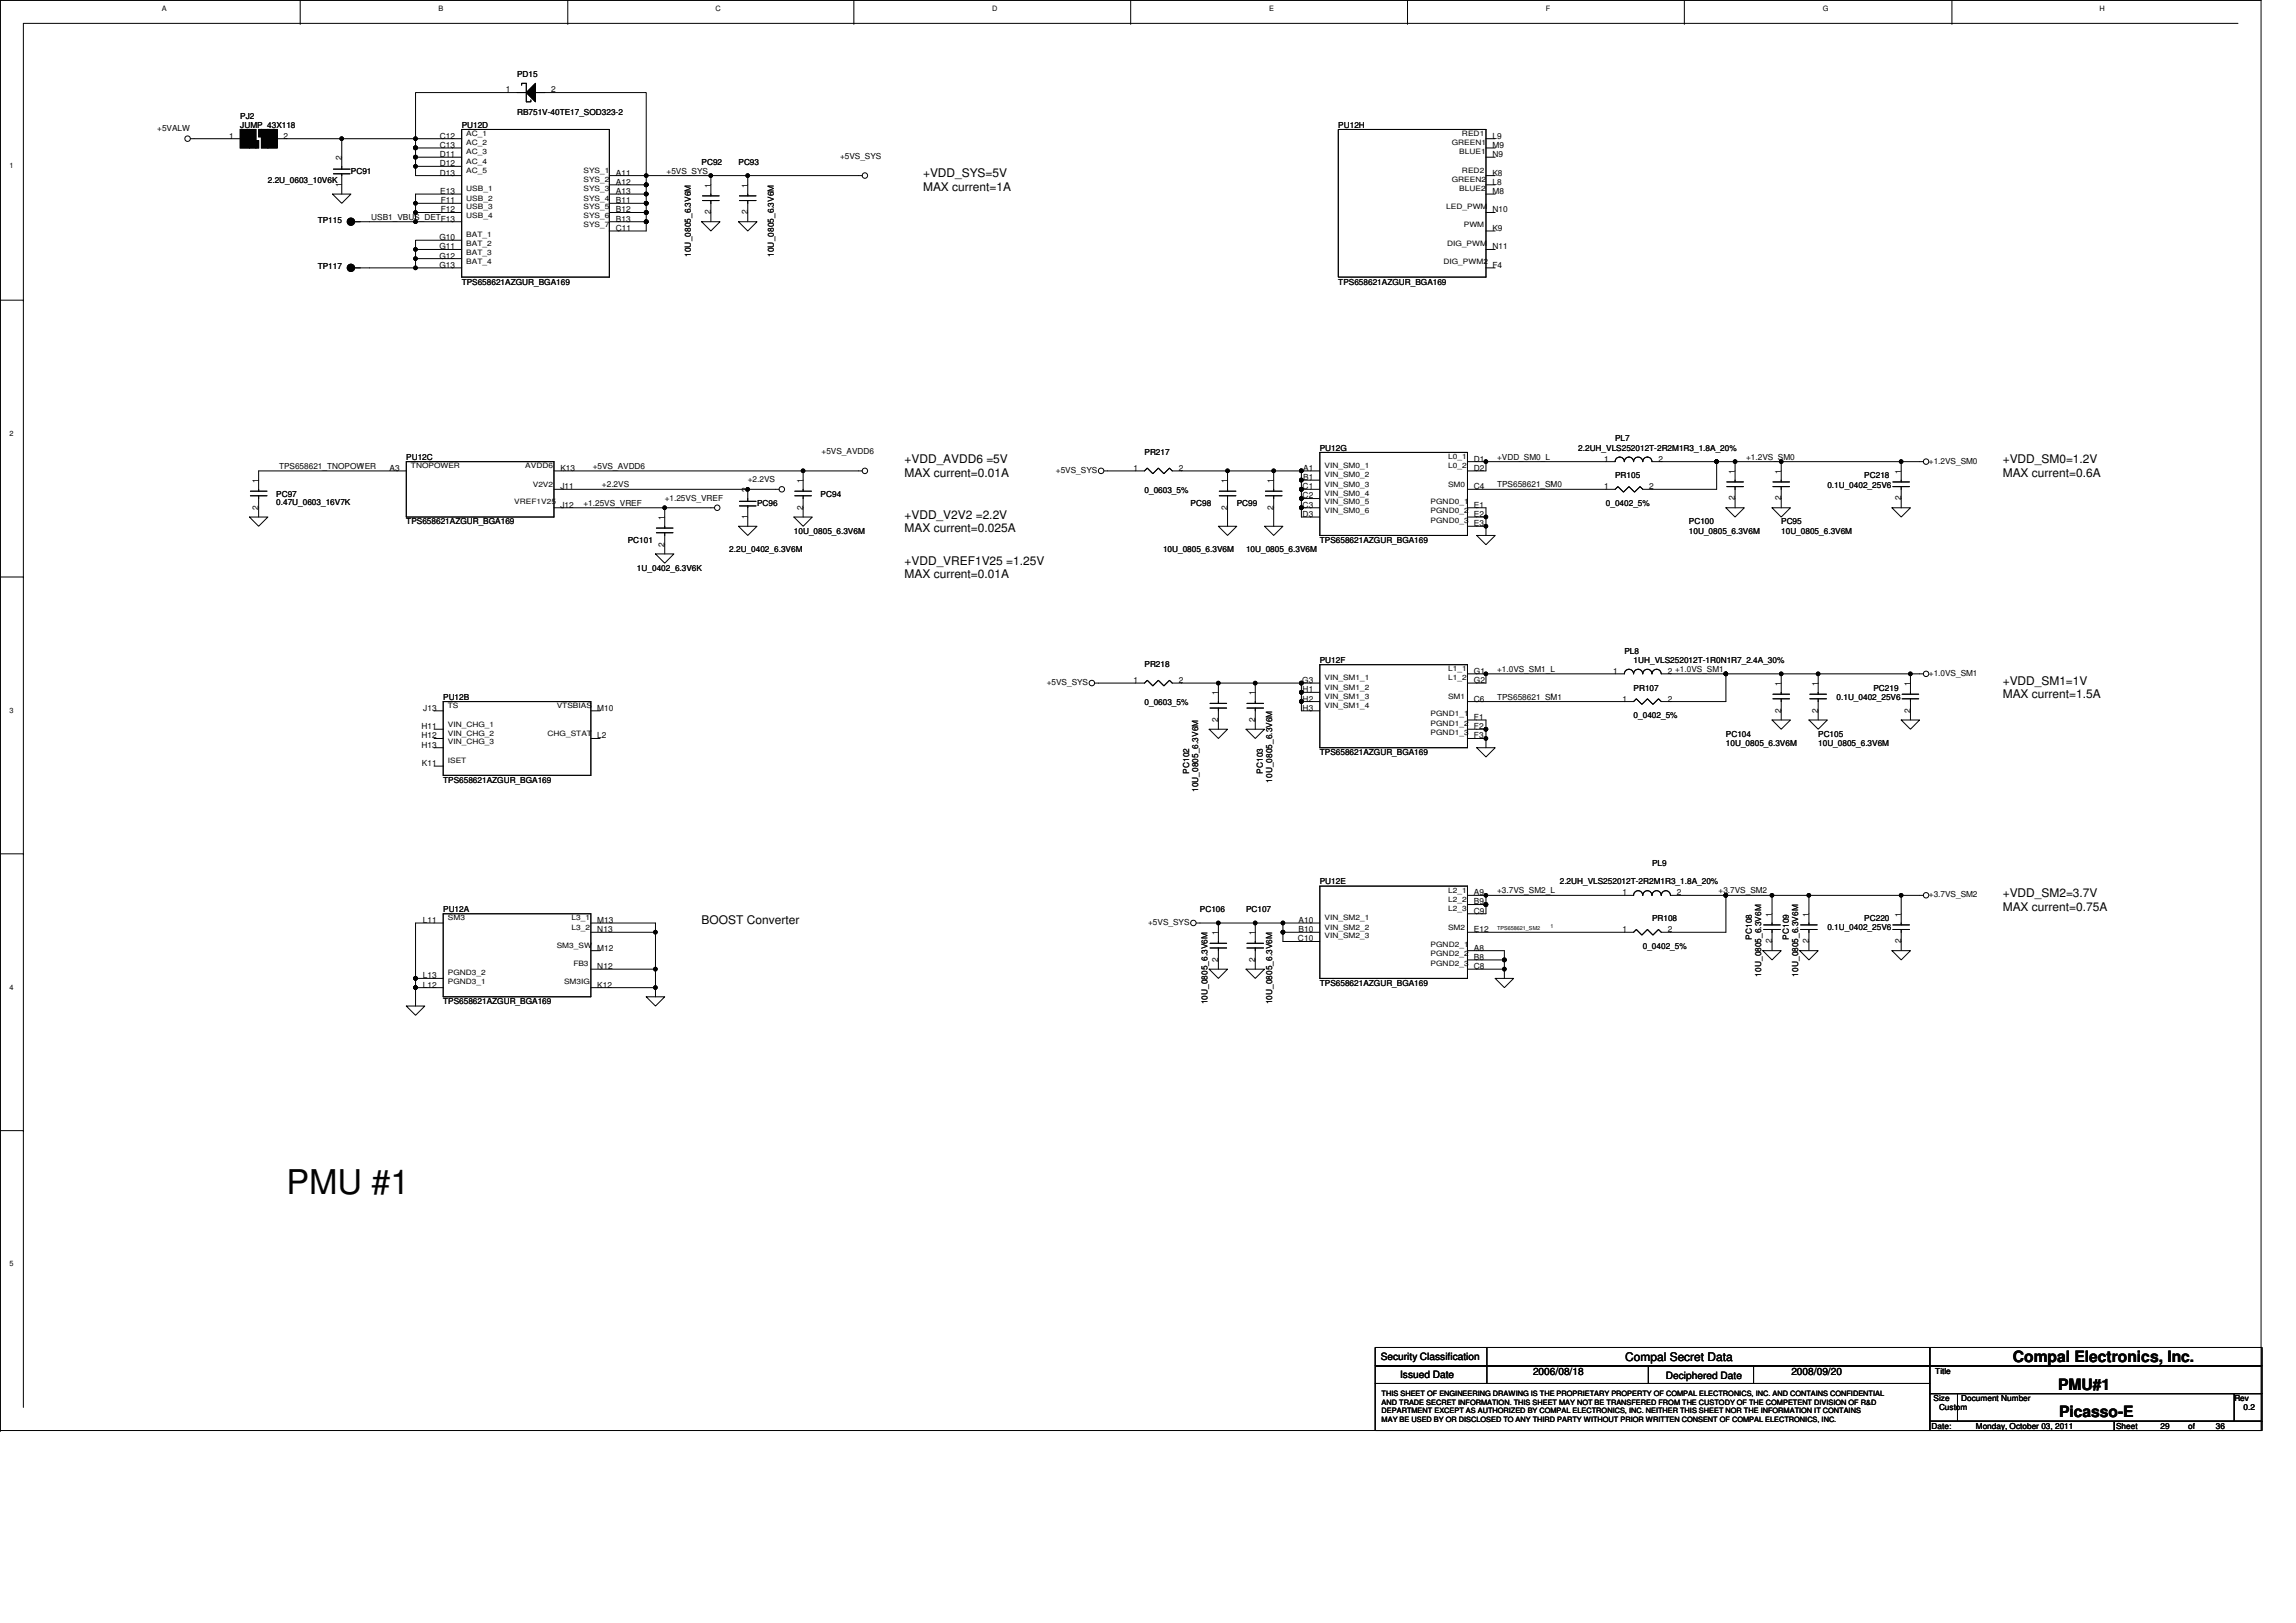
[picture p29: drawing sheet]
<svg xmlns="http://www.w3.org/2000/svg" width="297mm" height="210mm" viewBox="0 0 297 210" stroke-linecap="round" stroke-linejoin="round" font-family="sans-serif">
<defs><g id="words">
<text font-size="4.4" fill="#010202" x="37" y="154.4">PMU #1</text>
<g font-size="2" fill="#010202">
<text x="260.4" y="176.2">Compal Electronics, Inc.</text>
<text x="266.3" y="179.8">PMU#1</text>
<text x="266.4" y="183.4">Picasso-E</text>
</g>
<g font-size="1.5" fill="#010202">
<text x="119.4" y="22.9">+VDD_SYS=5V</text>
<text x="119.4" y="24.7">MAX current=1A</text>
<text x="117" y="59.9">+VDD_AVDD6 =5V</text>
<text x="259.1" y="59.9">+VDD_SM0=1.2V</text>
<text x="117" y="61.7">MAX current=0.01A</text>
<text x="259.1" y="61.7">MAX current=0.6A</text>
<text x="117" y="67.1">+VDD_V2V2 =2.2V</text>
<text x="117" y="68.9">MAX current=0.025A</text>
<text x="117" y="73.1">+VDD_VREF1V25 =1.25V</text>
<text x="117" y="74.8">MAX current=0.01A</text>
<text x="259.1" y="88.6">+VDD_SM1=1V</text>
<text x="259.1" y="90.3">MAX current=1.5A</text>
<text x="90.8" y="119.6">BOOST Converter</text>
<text x="259.1" y="116">+VDD_SM2=3.7V</text>
<text x="259.1" y="117.8">MAX current=0.75A</text>
<text x="210.3" y="176.1">Compal Secret Data</text>
</g>
<g font-size="1.3" fill="#010202">
<text x="178.6" y="176">Security Classification</text>
<text x="181.1" y="178.3">Issued Date</text>
<text x="198.3" y="177.9">2006/08/18</text>
<text x="215.5" y="178.4">Deciphered Date</text>
<text x="231.8" y="177.9">2008/09/20</text>
</g>
<g font-size="1.1" fill="#010202">
<text x="65.5" y="12">1</text>
<text x="66.9" y="10">PD15</text>
<text x="71.3" y="12">2</text>
<text x="20.3" y="17">+5VALW</text>
<text x="29.6" y="17.9">1</text>
<text x="31.1" y="15.3">PJ2</text>
<text x="31.1" y="16.5">JUMP_43X118</text>
<text x="36.7" y="17.9">2</text>
<text x="56.9" y="17.9">C12</text>
<text x="59.7" y="16.5">PU12D</text>
<text x="66.9" y="14.8">RB751V-40TE17_SOD323-2</text>
<text x="173.1" y="16.5">PU12H</text>
<text x="193.1" y="17.9">L9</text>
<text x="34.7" y="23.7">2.2U_0603_10V6K</text>
<text x="44.2" y="20.7" transform="rotate(-90 44.2 20.7)">2</text>
<text x="45.4" y="22.5">PC91</text>
<text x="56.9" y="22.7">D13</text>
<text x="56.9" y="21.5">D12</text>
<text x="56.9" y="20.3">D11</text>
<text x="56.9" y="19.1">C13</text>
<text x="79.7" y="23.9">A12</text>
<text x="79.7" y="22.7">A11</text>
<text x="86.2" y="22.5">+5VS_SYS</text>
<text x="90.8" y="21.3">PC92</text>
<text x="95.5" y="21.3">PC93</text>
<text x="108.7" y="20.6">+5VS_SYS</text>
<text x="193.1" y="23.9">L8</text>
<text x="193.1" y="22.7">K8</text>
<text x="193.1" y="20.3">N9</text>
<text x="193.1" y="19.1">M9</text>
<text x="41.1" y="28.8">TP115</text>
<text x="44.2" y="24.2" transform="rotate(-90 44.2 24.2)">1</text>
<text x="48" y="28.4">USB1_VBUS_DETF13</text>
<text x="57" y="25.1">E13</text>
<text x="57" y="27.5">F12</text>
<text x="57" y="26.3">F11</text>
<text x="79.7" y="29.9">C11</text>
<text x="79.7" y="28.7">B13</text>
<text x="79.7" y="27.5">B12</text>
<text x="79.7" y="26.3">B11</text>
<text x="79.7" y="25.1">A13</text>
<text x="92" y="27.7" transform="rotate(-90 92 27.7)">2</text>
<text x="92" y="24.3" transform="rotate(-90 92 24.3)">1</text>
<text x="96.7" y="27.7" transform="rotate(-90 96.7 27.7)">2</text>
<text x="96.7" y="24.3" transform="rotate(-90 96.7 24.3)">1</text>
<text x="193.1" y="29.9">K9</text>
<text x="193.1" y="27.5">N10</text>
<text x="193.1" y="25.1">M8</text>
<text x="41.1" y="34.8">TP117</text>
<text x="56.9" y="34.6">G13</text>
<text x="56.9" y="33.5">G12</text>
<text x="56.9" y="32.3">G11</text>
<text x="56.9" y="31.1">G10</text>
<text x="89.4" y="33.2" transform="rotate(-90 89.4 33.2)">10U_0805_6.3V6M</text>
<text x="100.1" y="33.2" transform="rotate(-90 100.1 33.2)">10U_0805_6.3V6M</text>
<text x="193.1" y="34.6">F4</text>
<text x="193.1" y="32.3">N11</text>
<text x="59.7" y="36.8">TPS658621AZGUR_BGA169</text>
<text x="173.1" y="36.8">TPS658621AZGUR_BGA169</text>
<text x="52.6" y="59.5">PU12C</text>
<text x="106.3" y="58.8">+5VS_AVDD6</text>
<text x="148.1" y="58.9">PR217</text>
<text x="170.7" y="58.3">PU12G</text>
<text x="190.7" y="59.7">D1</text>
<text x="193.7" y="59.5">+VDD_SM0_L</text>
<text x="204.2" y="58.3">2.2UH_VLS252012T-2R2M1R3_1.8A_20%</text>
<text x="207.5" y="59.7">1</text>
<text x="209" y="57.1">PL7</text>
<text x="214.6" y="59.7">2</text>
<text x="225.9" y="59.5">+1.2VS_SM0</text>
<text x="249.5" y="60">+1.2VS_SM0</text>
<text x="33.5" y="65.9" transform="rotate(-90 33.5 65.9)">2</text>
<text x="33.5" y="62.5" transform="rotate(-90 33.5 62.5)">1</text>
<text x="35.7" y="64.3">PC97</text>
<text x="35.7" y="65.3">0.47U_0603_16V7K</text>
<text x="36.1" y="60.7">TPS658621_TNOPOWER</text>
<text x="50.4" y="60.9">A3</text>
<text x="72.5" y="65.7">J12</text>
<text x="72.5" y="63.3">J11</text>
<text x="72.5" y="60.9">K13</text>
<text x="75.5" y="65.5">+1.25VS_VREF</text>
<text x="76.7" y="60.7">+5VS_AVDD6</text>
<text x="77.9" y="63.1">+2.2VS</text>
<text x="86" y="64.8">+1.25VS_VREF</text>
<text x="96.7" y="63.7" transform="rotate(-90 96.7 63.7)">2</text>
<text x="96.7" y="62.4">+2.2VS</text>
<text x="97.9" y="65.5">PC96</text>
<text x="103.9" y="65.9" transform="rotate(-90 103.9 65.9)">2</text>
<text x="103.9" y="62.5" transform="rotate(-90 103.9 62.5)">1</text>
<text x="106.2" y="64.3">PC94</text>
<text x="136.6" y="61.2">+5VS_SYS</text>
<text x="146.6" y="60.9">1</text>
<text x="148.1" y="63.8">0_0603_5%</text>
<text x="152.5" y="60.9">2</text>
<text x="154" y="65.5">PC98</text>
<text x="158.8" y="65.9" transform="rotate(-90 158.8 65.9)">2</text>
<text x="158.8" y="62.5" transform="rotate(-90 158.8 62.5)">1</text>
<text x="160" y="65.5">PC99</text>
<text x="164.8" y="65.9" transform="rotate(-90 164.8 65.9)">2</text>
<text x="164.8" y="62.5" transform="rotate(-90 164.8 62.5)">1</text>
<text x="168.5" y="65.7">C3</text>
<text x="168.5" y="64.5">C2</text>
<text x="168.5" y="63.3">C1</text>
<text x="168.6" y="62.1">B1</text>
<text x="168.6" y="60.9">A1</text>
<text x="190.7" y="65.7">E1</text>
<text x="190.7" y="63.3">C4</text>
<text x="190.7" y="60.9">D2</text>
<text x="193.7" y="63.1">TPS658621_SM0</text>
<text x="207.5" y="63.3">1</text>
<text x="207.8" y="65.5">0_0402_5%</text>
<text x="209" y="61.9">PR105</text>
<text x="213.4" y="63.3">2</text>
<text x="224.5" y="64.7" transform="rotate(-90 224.5 64.7)">2</text>
<text x="224.5" y="61.3" transform="rotate(-90 224.5 61.3)">1</text>
<text x="230.4" y="64.7" transform="rotate(-90 230.4 64.7)">2</text>
<text x="230.4" y="61.3" transform="rotate(-90 230.4 61.3)">1</text>
<text x="236.4" y="63.1">0.1U_0402_25V6</text>
<text x="241.2" y="61.9">PC218</text>
<text x="246" y="64.7" transform="rotate(-90 246 64.7)">2</text>
<text x="246" y="61.3" transform="rotate(-90 246 61.3)">1</text>
<text x="52.6" y="67.9">TPS658621AZGUR_BGA169</text>
<text x="81.2" y="70.2">PC101</text>
<text x="86" y="70.7" transform="rotate(-90 86 70.7)">2</text>
<text x="86" y="67.3" transform="rotate(-90 86 67.3)">1</text>
<text x="94.3" y="71.4">2.2U_0402_6.3V6M</text>
<text x="96.7" y="67.1" transform="rotate(-90 96.7 67.1)">1</text>
<text x="102.7" y="69.1">10U_0805_6.3V6M</text>
<text x="150.5" y="71.4">10U_0805_6.3V6M</text>
<text x="161.2" y="71.4">10U_0805_6.3V6M</text>
<text x="168.5" y="66.9">D3</text>
<text x="170.7" y="70.2">TPS658621AZGUR_BGA169</text>
<text x="190.7" y="68.1">E3</text>
<text x="190.7" y="66.9">E2</text>
<text x="218.5" y="67.9">PC100</text>
<text x="218.5" y="69.1">10U_0805_6.3V6M</text>
<text x="230.4" y="67.9">PC95</text>
<text x="230.4" y="69.1">10U_0805_6.3V6M</text>
<text x="82.4" y="73.8">1U_0402_6.3V6K</text>
<text x="135.4" y="88.6">+5VS_SYS</text>
<text x="146.6" y="88.4">1</text>
<text x="148.1" y="86.4">PR218</text>
<text x="152.5" y="88.4">2</text>
<text x="157.6" y="89.9" transform="rotate(-90 157.6 89.9)">1</text>
<text x="162.4" y="89.9" transform="rotate(-90 162.4 89.9)">1</text>
<text x="168.5" y="88.4">G3</text>
<text x="168.5" y="89.6">H1</text>
<text x="170.7" y="85.8">PU12F</text>
<text x="190.7" y="88.4">G2</text>
<text x="190.7" y="87.2">G1</text>
<text x="193.7" y="86.9">+1.0VS_SM1_L</text>
<text x="208.7" y="87.2">1</text>
<text x="210.2" y="84.6">PL8</text>
<text x="211.3" y="85.8">1UH_VLS252012T-1R0N1R7_2.4A_30%</text>
<text x="211.3" y="89.3">PR107</text>
<text x="215.8" y="87.2">2 +1.0VS_SM1</text>
<text x="230.4" y="88.7" transform="rotate(-90 230.4 88.7)">1</text>
<text x="235.2" y="88.7" transform="rotate(-90 235.2 88.7)">1</text>
<text x="242.4" y="89.3">PC219</text>
<text x="247.1" y="88.7" transform="rotate(-90 247.1 88.7)">1</text>
<text x="249.5" y="87.4">+1.0VS_SM1</text>
<text x="54.5" y="95.5">H12</text>
<text x="54.5" y="94.3">H11</text>
<text x="54.8" y="92">J13</text>
<text x="57.3" y="90.5">PU12B</text>
<text x="77.3" y="95.5">L2</text>
<text x="77.3" y="92">M10</text>
<text x="148.1" y="91.3">0_0603_5%</text>
<text x="157.6" y="93.4" transform="rotate(-90 157.6 93.4)">2</text>
<text x="162.4" y="93.4" transform="rotate(-90 162.4 93.4)">2</text>
<text x="168.5" y="92">H3</text>
<text x="168.5" y="90.8">H2</text>
<text x="190.7" y="95.5">F3</text>
<text x="190.7" y="94.3">F2</text>
<text x="190.7" y="93.1">F1</text>
<text x="190.7" y="90.8">C6</text>
<text x="193.7" y="90.5">TPS658621_SM1</text>
<text x="209.9" y="90.8">1</text>
<text x="211.3" y="92.9">0_0402_5%</text>
<text x="215.8" y="90.8">2</text>
<text x="223.3" y="95.3">PC104</text>
<text x="230.4" y="92.2" transform="rotate(-90 230.4 92.2)">2</text>
<text x="235.2" y="92.2" transform="rotate(-90 235.2 92.2)">2</text>
<text x="235.2" y="95.3">PC105</text>
<text x="237.6" y="90.5">0.1U_0402_25V6</text>
<text x="247.1" y="92.2" transform="rotate(-90 247.1 92.2)">2</text>
<text x="54.5" y="96.7">H13</text>
<text x="54.6" y="99.1">K11</text>
<text x="57.3" y="101.3">TPS658621AZGUR_BGA169</text>
<text x="153.8" y="100.1" transform="rotate(-90 153.8 100.1)">PC102</text>
<text x="163.4" y="100.1" transform="rotate(-90 163.4 100.1)">PC103</text>
<text x="164.6" y="101.3" transform="rotate(-90 164.6 101.3)">10U_0805_6.3V6M</text>
<text x="170.7" y="97.7">TPS658621AZGUR_BGA169</text>
<text x="223.3" y="96.5">10U_0805_6.3V6M</text>
<text x="235.2" y="96.5">10U_0805_6.3V6M</text>
<text x="155" y="102.5" transform="rotate(-90 155 102.5)">10U_0805_6.3V6M</text>
<text x="213.7" y="112">PL9</text>
<text x="54.7" y="119.4">L11</text>
<text x="57.3" y="118">PU12A</text>
<text x="77.3" y="119.4">M13</text>
<text x="148.5" y="119.7">+5VS_SYS</text>
<text x="155.2" y="118">PC106</text>
<text x="161.2" y="118">PC107</text>
<text x="168" y="119.4">A10</text>
<text x="170.7" y="114.4">PU12E</text>
<text x="190.7" y="118.2">C9</text>
<text x="190.7" y="117">B9</text>
<text x="190.7" y="115.8">A9</text>
<text x="193.7" y="115.6">+3.7VS_SM2_L</text>
<text x="201.8" y="114.4">2.2UH_VLS252012T-2R2M1R3_1.8A_20%</text>
<text x="209.9" y="115.8">1</text>
<text x="213.7" y="119.2">PR108</text>
<text x="217" y="115.8">2</text>
<text x="222.3" y="115.6">+3.7VS_SM2</text>
<text x="229.2" y="118.6" transform="rotate(-90 229.2 118.6)">1</text>
<text x="234" y="118.6" transform="rotate(-90 234 118.6)">1</text>
<text x="241.2" y="119.2">PC220</text>
<text x="246" y="118.6" transform="rotate(-90 246 118.6)">1</text>
<text x="249.5" y="116.1">+3.7VS_SM2</text>
<text x="77.3" y="125.4">N12</text>
<text x="77.3" y="123">M12</text>
<text x="77.3" y="120.6">N13</text>
<text x="157.6" y="124.4" transform="rotate(-90 157.6 124.4)">2</text>
<text x="157.6" y="121" transform="rotate(-90 157.6 121)">1</text>
<text x="162.4" y="124.4" transform="rotate(-90 162.4 124.4)">2</text>
<text x="162.4" y="121" transform="rotate(-90 162.4 121)">1</text>
<text x="167.9" y="121.8">C10</text>
<text x="168" y="120.6">B10</text>
<text x="190.7" y="125.4">C8</text>
<text x="190.7" y="124.2">B8</text>
<text x="190.7" y="123">A8</text>
<text x="190.7" y="120.6">E12</text>
<text x="209.9" y="120.6">1</text>
<text x="212.5" y="122.8">0_0402_5%</text>
<text x="215.8" y="120.6">2</text>
<text x="226.6" y="121.6" transform="rotate(-90 226.6 121.6)">PC108</text>
<text x="229.2" y="122.1" transform="rotate(-90 229.2 122.1)">2</text>
<text x="231.4" y="121.6" transform="rotate(-90 231.4 121.6)">PC109</text>
<text x="234" y="122.1" transform="rotate(-90 234 122.1)">2</text>
<text x="236.4" y="120.4">0.1U_0402_25V6</text>
<text x="246" y="122.1" transform="rotate(-90 246 122.1)">2</text>
<text x="54.7" y="126.6">L13</text>
<text x="54.7" y="127.8">L12</text>
<text x="57.3" y="129.9">TPS658621AZGUR_BGA169</text>
<text x="77.3" y="127.8">K12</text>
<text x="156.2" y="129.9" transform="rotate(-90 156.2 129.9)">10U_0805_6.3V6M</text>
<text x="164.6" y="129.9" transform="rotate(-90 164.6 129.9)">10U_0805_6.3V6M</text>
<text x="170.7" y="127.5">TPS658621AZGUR_BGA169</text>
<text x="227.8" y="126.3" transform="rotate(-90 227.8 126.3)">10U_0805_6.3V6M</text>
<text x="232.6" y="126.3" transform="rotate(-90 232.6 126.3)">10U_0805_6.3V6M</text>
<text x="250.4" y="177.8">Title</text>
<text x="249.9" y="184.8">Date:</text>
<text x="250.1" y="181.3">Size</text>
<text x="250.9" y="182.5">Custom</text>
<text x="253.7" y="181.3">Document Number</text>
<text x="255.6" y="184.8">Monday, October 03, 2011</text>
<text x="273.8" y="184.8">Sheet</text>
<text x="279.5" y="184.8">29</text>
<text x="283.1" y="184.8">of</text>
<text x="286.7" y="184.8">36</text>
<text x="289.1" y="181.3">Rev</text>
<text x="290.3" y="182.5">0.2</text>
</g>
<g font-size="1" fill="#010202">
<text x="20.9" y="1.5">A</text>
<text x="56.7" y="1.5">B</text>
<text x="92.6" y="1.5">C</text>
<text x="128.4" y="1.5">D</text>
<text x="164.2" y="1.5">E</text>
<text x="200" y="1.5">F</text>
<text x="235.8" y="1.5">G</text>
<text x="271.6" y="1.5">H</text>
<text x="60.3" y="17.6">AC_1</text>
<text x="189.1" y="17.6">RED1</text>
<text x="1.2" y="21.8">1</text>
<text x="60.3" y="22.4">AC_5</text>
<text x="60.3" y="21.2">AC_4</text>
<text x="60.3" y="20">AC_3</text>
<text x="60.3" y="18.8">AC_2</text>
<text x="75.5" y="23.6">SYS_2</text>
<text x="75.5" y="22.4">SYS_1</text>
<text x="187.8" y="23.6">GREEN2</text>
<text x="187.8" y="18.8">GREEN1</text>
<text x="188.8" y="20">BLUE1</text>
<text x="189.1" y="22.4">RED2</text>
<text x="60.3" y="28.2">USB_4</text>
<text x="60.3" y="27">USB_3</text>
<text x="60.3" y="26">USB_2</text>
<text x="60.3" y="24.8">USB_1</text>
<text x="75.5" y="29.4">SYS_7</text>
<text x="75.5" y="28.2">SYS_6</text>
<text x="75.5" y="27">SYS_5</text>
<text x="75.5" y="26">SYS_4</text>
<text x="75.5" y="24.8">SYS_3</text>
<text x="187.1" y="27">LED_PWM</text>
<text x="188.8" y="24.8">BLUE2</text>
<text x="189.4" y="29.4">PWM</text>
<text x="60.3" y="34.2">BAT_4</text>
<text x="60.3" y="33">BAT_3</text>
<text x="60.3" y="31.8">BAT_2</text>
<text x="60.3" y="30.6">BAT_1</text>
<text x="186.8" y="34.2">DIG_PWM2</text>
<text x="187.2" y="31.8">DIG_PWM</text>
<text x="1.2" y="56.4">2</text>
<text x="187.3" y="59.4">L0_1</text>
<text x="53.2" y="60.6">TNOPOWER</text>
<text x="66.5" y="65.2">VREF1V25</text>
<text x="68" y="60.6">AVDD6</text>
<text x="68.9" y="63">V2V2</text>
<text x="171.4" y="65.2">VIN_SM0_5</text>
<text x="171.4" y="64.2">VIN_SM0_4</text>
<text x="171.4" y="63">VIN_SM0_3</text>
<text x="171.4" y="61.8">VIN_SM0_2</text>
<text x="171.4" y="60.6">VIN_SM0_1</text>
<text x="185.1" y="65.2">PGND0_1</text>
<text x="187.3" y="63">SM0</text>
<text x="187.3" y="60.6">L0_2</text>
<text x="171.4" y="66.4">VIN_SM0_6</text>
<text x="185.1" y="67.6">PGND0_3</text>
<text x="185.1" y="66.4">PGND0_2</text>
<text x="171.4" y="89.2">VIN_SM1_2</text>
<text x="171.4" y="88">VIN_SM1_1</text>
<text x="187.3" y="88">L1_2</text>
<text x="187.3" y="86.8">L1_1</text>
<text x="1.2" y="92.2">3</text>
<text x="57.9" y="95.2">VIN_CHG_2</text>
<text x="57.9" y="94">VIN_CHG_1</text>
<text x="57.9" y="91.6">TS</text>
<text x="70.8" y="95.2">CHG_STAT</text>
<text x="72" y="91.6">VTSBIAS</text>
<text x="171.4" y="91.6">VIN_SM1_4</text>
<text x="171.4" y="90.4">VIN_SM1_3</text>
<text x="185.1" y="95.1">PGND1_3</text>
<text x="185.1" y="93.9">PGND1_2</text>
<text x="185.1" y="92.7">PGND1_1</text>
<text x="187.3" y="90.4">SM1</text>
<text x="57.9" y="96.3">VIN_CHG_3</text>
<text x="57.9" y="98.7">ISET</text>
<text x="57.9" y="119.1">SM3</text>
<text x="73.9" y="119.1">L3_1</text>
<text x="171.4" y="119.1">VIN_SM2_1</text>
<text x="187.3" y="117.9">L2_3</text>
<text x="187.3" y="116.7">L2_2</text>
<text x="187.3" y="115.5">L2_1</text>
<text x="72" y="122.7">SM3_SW</text>
<text x="73.9" y="120.3">L3_2</text>
<text x="74.2" y="124.9">FB3</text>
<text x="171.4" y="121.3">VIN_SM2_3</text>
<text x="171.4" y="120.3">VIN_SM2_2</text>
<text x="185.1" y="124.9">PGND2_3</text>
<text x="185.1" y="123.7">PGND2_2</text>
<text x="185.1" y="122.5">PGND2_1</text>
<text x="187.3" y="120.3">SM2</text>
<text x="1.2" y="128">4</text>
<text x="57.9" y="126.1">PGND3_2</text>
<text x="57.9" y="127.3">PGND3_1</text>
<text x="73" y="127.3">SM3IG</text>
<text x="1.2" y="163.8">5</text>
<text x="178.7" y="180.7">THIS SHEET OF ENGINEERING DRAWING IS THE PROPRIETARY PROPERTY OF COMPAL ELECTRONICS, INC. AND CONTAINS CONFIDENTIAL</text>
<text x="178.7" y="181.8">AND TRADE SECRET INFORMATION. THIS SHEET MAY NOT BE TRANSFERED FROM THE CUSTODY OF THE COMPETENT DIVISION OF R&amp;D</text>
<text x="178.7" y="182.8">DEPARTMENT EXCEPT AS AUTHORIZED BY COMPAL ELECTRONICS, INC. NEITHER THIS SHEET NOR THE INFORMATION IT CONTAINS</text>
<text x="178.7" y="183.9">MAY BE USED BY OR DISCLOSED TO ANY THIRD PARTY WITHOUT PRIOR WRITTEN CONSENT OF COMPAL ELECTRONICS, INC.</text>
</g>
<g font-size=".7" fill="#010202">
<text x="46.6" y="60.4">1</text>
<text x="200.6" y="62.8">1</text>
<text x="200.6" y="90.2">1</text>
<text x="193.7" y="120.4">TPS658621_SM2</text>
<text x="200.6" y="120.1">1</text>
</g>
</g></defs>
<path d="M0 0h292.5v185.1h-292.5zM157.6 124.2v1.2M162.4 124.2v1.2M191 125.4h3.6M191 123h3.6v2.4M194.6 125.4v1.2M229.3 121.8v1.2" fill="none" stroke="#010202" stroke-width=".13"/>
<circle cx="194.6" cy="125.4" r=".24" fill="#010202"/>
<circle cx="194.6" cy="125.4" r=".24" fill="none" stroke="#010202" stroke-width=".13"/>
<circle cx="194.6" cy="124.2" r=".23" fill="#010202"/>
<g fill="none" stroke="#010202" stroke-width=".13">
<path d="M191 124.2h3.6"/>
<circle cx="194.6" cy="124.2" r=".23"/>
</g>
<circle cx="194.6" cy="124.2" r=".23" fill="#010202"/>
<g fill="none" stroke="#010202" stroke-width=".13">
<path d="M229.3 115.8v2.4M191 120.6h19.2M234 121.8v1.2"/>
<circle cx="194.6" cy="124.2" r=".23"/>
</g>
<circle cx="229.2" cy="115.8" r=".23" fill="#010202"/>
<g fill="none" stroke="#010202" stroke-width=".13">
<path d="M234 115.8v2.4"/>
<circle cx="229.2" cy="115.8" r=".23"/>
</g>
<circle cx="234" cy="115.8" r=".23" fill="#010202"/>
<g fill="none" stroke="#010202" stroke-width=".13">
<path d="M223.3 115.8v4.8h-7.2"/>
<circle cx="234" cy="115.8" r=".23"/>
</g>
<circle cx="223.3" cy="115.8" r=".23" fill="#010202"/>
<g fill="none" stroke="#010202" stroke-width=".13">
<path d="M217.3 115.8h6"/>
<circle cx="223.3" cy="115.8" r=".23"/>
</g>
<circle cx="223.3" cy="115.8" r=".23" fill="#010202"/>
<g fill="none" stroke="#010202" stroke-width=".13">
<path d="M192.2 117v1.2h-1.2M246 115.8h2.3"/>
<circle cx="223.3" cy="115.8" r=".23"/>
</g>
<circle cx="192.2" cy="117" r=".23" fill="#010202"/>
<g fill="none" stroke="#010202" stroke-width=".13">
<path d="M191 117h1.2"/>
<circle cx="192.2" cy="117" r=".23"/>
</g>
<circle cx="192.2" cy="117" r=".23" fill="#010202"/>
<g fill="none" stroke="#010202" stroke-width=".13">
<path d="M191 115.8h1.2v1.2"/>
<circle cx="192.2" cy="117" r=".23"/>
</g>
<circle cx="192.2" cy="117" r=".23" fill="#010202"/>
<circle cx="192.2" cy="117" r=".23" fill="none" stroke="#010202" stroke-width=".13"/>
<circle cx="192.2" cy="115.8" r=".23" fill="#010202"/>
<g fill="none" stroke="#010202" stroke-width=".13">
<path d="M157.6 119.4v1.2M162.4 119.4h3.6M192.2 115.8h18"/>
<circle cx="192.2" cy="115.8" r=".23"/>
</g>
<circle cx="162.4" cy="119.4" r=".24" fill="#010202"/>
<g fill="none" stroke="#010202" stroke-width=".13">
<path d="M166 119.4v1.2"/>
<circle cx="162.4" cy="119.4" r=".24"/>
</g>
<circle cx="166" cy="120.6" r=".23" fill="#010202"/>
<circle cx="166" cy="120.6" r=".23" fill="none" stroke="#010202" stroke-width=".13"/>
<circle cx="166" cy="119.4" r=".24" fill="#010202"/>
<g fill="none" stroke="#010202" stroke-width=".13">
<path d="M166 119.4h3.6M169.6 120.6h-3.6v1.2h3.6"/>
<circle cx="166" cy="119.4" r=".24"/>
</g>
<circle cx="166" cy="120.6" r=".23" fill="#010202"/>
<g fill="none" stroke="#010202" stroke-width=".13">
<path d="M157.6 93.2v1.1M162.4 93.2v1.1M191 95.5h1.2M191 93.2h1.2v2.3M192.2 95.5v1.2M230.4 92v1.2M162.4 119.4v1.2"/>
<circle cx="166" cy="120.6" r=".23"/>
</g>
<circle cx="192.2" cy="95.5" r=".24" fill="#010202"/>
<circle cx="192.2" cy="95.5" r=".24" fill="none" stroke="#010202" stroke-width=".13"/>
<circle cx="192.2" cy="94.3" r=".23" fill="#010202"/>
<g fill="none" stroke="#010202" stroke-width=".13">
<path d="M191 94.3h1.2"/>
<circle cx="192.2" cy="94.3" r=".23"/>
</g>
<circle cx="192.2" cy="94.3" r=".23" fill="#010202"/>
<g fill="none" stroke="#010202" stroke-width=".13">
<path d="M191 90.8h19.2M223.3 87.2v3.6h-7.2M230.4 87.2v1.2M235.2 92v1.2M235.2 87.2v1.2"/>
<circle cx="192.2" cy="94.3" r=".23"/>
</g>
<circle cx="223.3" cy="87.2" r=".23" fill="#010202"/>
<g fill="none" stroke="#010202" stroke-width=".13">
<path d="M216.1 87.2h7.2"/>
<circle cx="223.3" cy="87.2" r=".23"/>
</g>
<circle cx="223.3" cy="87.2" r=".23" fill="#010202"/>
<g fill="none" stroke="#010202" stroke-width=".13">
<path d="M247.2 87.2h1.1"/>
<circle cx="223.3" cy="87.2" r=".23"/>
</g>
<circle cx="247.1" cy="87.2" r=".23" fill="#010202"/>
<g fill="none" stroke="#010202" stroke-width=".13">
<path d="M192.2 87.2h16.8"/>
<circle cx="247.1" cy="87.2" r=".23"/>
</g>
<circle cx="192.2" cy="87.2" r=".23" fill="#010202"/>
<g fill="none" stroke="#010202" stroke-width=".13">
<path d="M157.6 88.4v1.2M168.4 88.4h-6v1.2M192.2 87.2v1.2h-1.2"/>
<circle cx="192.2" cy="87.2" r=".23"/>
</g>
<circle cx="162.4" cy="88.4" r=".23" fill="#010202"/>
<g fill="none" stroke="#010202" stroke-width=".13">
<path d="M168.4 88.4v1.2"/>
<circle cx="162.4" cy="88.4" r=".23"/>
</g>
<circle cx="168.4" cy="89.6" r=".24" fill="#010202"/>
<circle cx="168.4" cy="89.6" r=".24" fill="none" stroke="#010202" stroke-width=".13"/>
<circle cx="168.4" cy="88.4" r=".23" fill="#010202"/>
<g fill="none" stroke="#010202" stroke-width=".13">
<path d="M168.4 89.6v1.2"/>
<circle cx="168.4" cy="88.4" r=".23"/>
</g>
<circle cx="168.4" cy="90.8" r=".23" fill="#010202"/>
<circle cx="168.4" cy="90.8" r=".23" fill="none" stroke="#010202" stroke-width=".13"/>
<circle cx="168.4" cy="89.6" r=".24" fill="#010202"/>
<g fill="none" stroke="#010202" stroke-width=".13">
<path d="M168.4 89.6h1.2M169.6 90.8h-1.2v1.2h1.2"/>
<circle cx="168.4" cy="89.6" r=".24"/>
</g>
<circle cx="168.4" cy="90.8" r=".23" fill="#010202"/>
<g fill="none" stroke="#010202" stroke-width=".13">
<path d="M168.4 88.4h1.2"/>
<circle cx="168.4" cy="90.8" r=".23"/>
</g>
<circle cx="168.4" cy="88.4" r=".23" fill="#010202"/>
<g fill="none" stroke="#010202" stroke-width=".13">
<path d="M158.8 65.7v2.4M164.8 65.7v2.4M191 68.1h1.2M191 65.7h1.2v2.4M192.2 68.1v1.2M224.5 64.5v1.2"/>
<circle cx="168.4" cy="88.4" r=".23"/>
</g>
<circle cx="192.2" cy="68.1" r=".23" fill="#010202"/>
<circle cx="192.2" cy="68.1" r=".23" fill="none" stroke="#010202" stroke-width=".13"/>
<circle cx="192.2" cy="66.9" r=".23" fill="#010202"/>
<g fill="none" stroke="#010202" stroke-width=".13">
<path d="M224.5 59.7v1.2M191 63.3h16.8M230.4 64.5v1.2"/>
<circle cx="192.2" cy="66.9" r=".23"/>
</g>
<circle cx="224.5" cy="59.7" r=".24" fill="#010202"/>
<g fill="none" stroke="#010202" stroke-width=".13">
<path d="M222.1 59.7v3.6h-8.4M230.4 59.7v1.2"/>
<circle cx="224.5" cy="59.7" r=".24"/>
</g>
<circle cx="222.1" cy="59.7" r=".24" fill="#010202"/>
<g fill="none" stroke="#010202" stroke-width=".13">
<path d="M214.9 59.7h7.2"/>
<circle cx="222.1" cy="59.7" r=".24"/>
</g>
<circle cx="222.1" cy="59.7" r=".24" fill="#010202"/>
<g fill="none" stroke="#010202" stroke-width=".13">
<path d="M246 59.7h2.3"/>
<circle cx="222.1" cy="59.7" r=".24"/>
</g>
<circle cx="246" cy="59.7" r=".24" fill="#010202"/>
<g fill="none" stroke="#010202" stroke-width=".13">
<path d="M192.2 59.7h15.6"/>
<circle cx="246" cy="59.7" r=".24"/>
</g>
<circle cx="192.2" cy="59.7" r=".24" fill="#010202"/>
<g fill="none" stroke="#010202" stroke-width=".13">
<path d="M192.2 59.7v1.2h-1.2M158.8 60.9v1.2M164.8 60.9h3.6"/>
<circle cx="192.2" cy="59.7" r=".24"/>
</g>
<circle cx="164.8" cy="60.9" r=".23" fill="#010202"/>
<g fill="none" stroke="#010202" stroke-width=".13">
<path d="M168.4 60.9v1.2"/>
<circle cx="164.8" cy="60.9" r=".23"/>
</g>
<circle cx="168.4" cy="62.1" r=".23" fill="#010202"/>
<circle cx="168.4" cy="62.1" r=".23" fill="none" stroke="#010202" stroke-width=".13"/>
<circle cx="168.4" cy="60.9" r=".23" fill="#010202"/>
<g fill="none" stroke="#010202" stroke-width=".13">
<path d="M168.4 62.1v1.2"/>
<circle cx="168.4" cy="60.9" r=".23"/>
</g>
<circle cx="168.4" cy="63.3" r=".23" fill="#010202"/>
<circle cx="168.4" cy="63.3" r=".23" fill="none" stroke="#010202" stroke-width=".13"/>
<circle cx="168.4" cy="62.1" r=".23" fill="#010202"/>
<g fill="none" stroke="#010202" stroke-width=".13">
<path d="M168.4 63.3v1.2"/>
<circle cx="168.4" cy="62.1" r=".23"/>
</g>
<circle cx="168.4" cy="64.5" r=".23" fill="#010202"/>
<circle cx="168.4" cy="64.5" r=".23" fill="none" stroke="#010202" stroke-width=".13"/>
<circle cx="168.4" cy="63.3" r=".23" fill="#010202"/>
<g fill="none" stroke="#010202" stroke-width=".13">
<path d="M168.4 64.5v1.2"/>
<circle cx="168.4" cy="63.3" r=".23"/>
</g>
<circle cx="168.4" cy="65.7" r=".24" fill="#010202"/>
<circle cx="168.4" cy="65.7" r=".24" fill="none" stroke="#010202" stroke-width=".13"/>
<circle cx="168.4" cy="64.5" r=".23" fill="#010202"/>
<g fill="none" stroke="#010202" stroke-width=".13">
<path d="M168.4 64.5h1.2M168.4 62.1h1.2M169.6 65.7h-1.2v1.2h1.2"/>
<circle cx="168.4" cy="64.5" r=".23"/>
</g>
<circle cx="168.4" cy="65.7" r=".24" fill="#010202"/>
<g fill="none" stroke="#010202" stroke-width=".13">
<path d="M168.4 63.3h1.2"/>
<circle cx="168.4" cy="65.7" r=".24"/>
</g>
<circle cx="168.4" cy="63.3" r=".23" fill="#010202"/>
<g fill="none" stroke="#010202" stroke-width=".13">
<path d="M168.4 60.9h1.2"/>
<circle cx="168.4" cy="63.3" r=".23"/>
</g>
<circle cx="168.4" cy="60.9" r=".23" fill="#010202"/>
<g fill="none" stroke="#010202" stroke-width=".13">
<path d="M44.2 23.9v1.2M92 22.7v1.2M96.7 27.5v1.2M164.8 60.9v1.2M191 66.9h1.2M53.8 127.8h2.4"/>
<circle cx="168.4" cy="60.9" r=".23"/>
</g>
<circle cx="53.8" cy="127.8" r=".24" fill="#010202"/>
<g fill="none" stroke="#010202" stroke-width=".13">
<path d="M56.2 119.4h-2.4v10.8"/>
<circle cx="53.8" cy="127.8" r=".24"/>
</g>
<circle cx="53.8" cy="127.8" r=".24" fill="#010202"/>
<circle cx="53.8" cy="127.8" r=".24" fill="none" stroke="#010202" stroke-width=".13"/>
<circle cx="53.8" cy="126.6" r=".24" fill="#010202"/>
<g fill="none" stroke="#010202" stroke-width=".13">
<path d="M53.8 126.6h2.4"/>
<circle cx="53.8" cy="126.6" r=".24"/>
</g>
<circle cx="53.8" cy="126.6" r=".24" fill="#010202"/>
<g fill="none" stroke="#010202" stroke-width=".13">
<path d="M53.8 20.3v1.2"/>
<circle cx="53.8" cy="126.6" r=".24"/>
</g>
<circle cx="53.8" cy="21.5" r=".24" fill="#010202"/>
<circle cx="53.8" cy="21.5" r=".24" fill="none" stroke="#010202" stroke-width=".13"/>
<circle cx="53.8" cy="20.3" r=".24" fill="#010202"/>
<g fill="none" stroke="#010202" stroke-width=".13">
<path d="M53.8 20.3h4.7M58.5 21.5h-4.7v1.2h4.7"/>
<circle cx="53.8" cy="20.3" r=".24"/>
</g>
<circle cx="53.8" cy="20.3" r=".24" fill="#010202"/>
<g fill="none" stroke="#010202" stroke-width=".13">
<path d="M53.8 19.1h4.7"/>
<circle cx="53.8" cy="20.3" r=".24"/>
</g>
<circle cx="53.8" cy="19.1" r=".24" fill="#010202"/>
<g fill="none" stroke="#010202" stroke-width=".13">
<path d="M53.8 17.9h4.7M83.6 28.7v1.2h-3.6"/>
<circle cx="53.8" cy="19.1" r=".24"/>
</g>
<circle cx="83.6" cy="28.7" r=".24" fill="#010202"/>
<g fill="none" stroke="#010202" stroke-width=".13">
<path d="M80 28.7h3.6"/>
<circle cx="83.6" cy="28.7" r=".24"/>
</g>
<circle cx="83.6" cy="28.7" r=".24" fill="#010202"/>
<g fill="none" stroke="#010202" stroke-width=".13">
<path d="M80 25.1h3.6v1.2"/>
<circle cx="83.6" cy="28.7" r=".24"/>
</g>
<circle cx="83.6" cy="26.3" r=".24" fill="#010202"/>
<circle cx="83.6" cy="26.3" r=".24" fill="none" stroke="#010202" stroke-width=".13"/>
<circle cx="83.6" cy="25.1" r=".24" fill="#010202"/>
<g fill="none" stroke="#010202" stroke-width=".13">
<path d="M83.6 26.3v1.2"/>
<circle cx="83.6" cy="25.1" r=".24"/>
</g>
<circle cx="83.6" cy="27.5" r=".24" fill="#010202"/>
<circle cx="83.6" cy="27.5" r=".24" fill="none" stroke="#010202" stroke-width=".13"/>
<circle cx="83.6" cy="26.3" r=".24" fill="#010202"/>
<g fill="none" stroke="#010202" stroke-width=".13">
<path d="M83.6 27.5v1.2"/>
<circle cx="83.6" cy="26.3" r=".24"/>
</g>
<circle cx="83.6" cy="28.7" r=".24" fill="#010202"/>
<circle cx="83.6" cy="28.7" r=".24" fill="none" stroke="#010202" stroke-width=".13"/>
<circle cx="83.6" cy="27.5" r=".24" fill="#010202"/>
<g fill="none" stroke="#010202" stroke-width=".13">
<path d="M80 22.7h3.6v1.2"/>
<circle cx="83.6" cy="27.5" r=".24"/>
</g>
<circle cx="83.6" cy="23.9" r=".24" fill="#010202"/>
<circle cx="83.6" cy="23.9" r=".24" fill="none" stroke="#010202" stroke-width=".13"/>
<circle cx="83.6" cy="22.7" r=".24" fill="#010202"/>
<g fill="none" stroke="#010202" stroke-width=".13">
<path d="M83.6 23.9v1.2"/>
<circle cx="83.6" cy="22.7" r=".24"/>
</g>
<circle cx="83.6" cy="25.1" r=".24" fill="#010202"/>
<circle cx="83.6" cy="25.1" r=".24" fill="none" stroke="#010202" stroke-width=".13"/>
<circle cx="83.6" cy="23.9" r=".24" fill="#010202"/>
<g fill="none" stroke="#010202" stroke-width=".13">
<path d="M80 27.5h3.6"/>
<circle cx="83.6" cy="23.9" r=".24"/>
</g>
<circle cx="83.6" cy="27.5" r=".24" fill="#010202"/>
<g fill="none" stroke="#010202" stroke-width=".13">
<path d="M80 26.3h3.6"/>
<circle cx="83.6" cy="27.5" r=".24"/>
</g>
<circle cx="83.6" cy="26.3" r=".24" fill="#010202"/>
<g fill="none" stroke="#010202" stroke-width=".13">
<path d="M80 23.9h3.6"/>
<circle cx="83.6" cy="26.3" r=".24"/>
</g>
<circle cx="83.6" cy="23.9" r=".24" fill="#010202"/>
<g fill="none" stroke="#010202" stroke-width=".13">
<path d="M96.7 22.7h14.4"/>
<circle cx="83.6" cy="23.9" r=".24"/>
</g>
<circle cx="96.7" cy="22.7" r=".23" fill="#010202"/>
<g fill="none" stroke="#010202" stroke-width=".13">
<path d="M33.5 65.7v1.2M51.4 60.9h-17.9v1.2M103.9 60.9h7.2"/>
<circle cx="96.7" cy="22.7" r=".23"/>
</g>
<circle cx="103.9" cy="60.9" r=".23" fill="#010202"/>
<g fill="none" stroke="#010202" stroke-width=".13">
<path d="M96.7 63.3h3.6"/>
<circle cx="103.9" cy="60.9" r=".23"/>
</g>
<circle cx="96.7" cy="63.3" r=".23" fill="#010202"/>
<g fill="none" stroke="#010202" stroke-width=".13">
<path d="M86 65.7h6"/>
<circle cx="96.7" cy="63.3" r=".23"/>
</g>
<circle cx="86" cy="65.7" r=".24" fill="#010202"/>
<g fill="none" stroke="#010202" stroke-width=".13">
<path d="M77.6 127.8h7.2v1.2M77.6 120.6h7.2v4.8"/>
<circle cx="86" cy="65.7" r=".24"/>
</g>
<circle cx="84.8" cy="120.6" r=".23" fill="#010202"/>
<g fill="none" stroke="#010202" stroke-width=".13">
<path d="M84.8 125.4v2.4"/>
<circle cx="84.8" cy="120.6" r=".23"/>
</g>
<circle cx="84.8" cy="127.8" r=".23" fill="#010202"/>
<g fill="none" stroke="#010202" stroke-width=".13">
<path d="M83.6 22.7h13.1v1.2M86 70.5v1.2M86 65.7v1.2M96.7 66.9v1.2M103.9 65.7v1.2M103.9 60.9v1.2M77.6 119.4h7.2v1.2"/>
<circle cx="84.8" cy="127.8" r=".23"/>
</g>
<circle cx="92" cy="22.7" r=".23" fill="#010202"/>
<g fill="none" stroke="#010202" stroke-width=".13">
<path d="M44.2 17.9h9.6M222.1 59.7h2.4"/>
<circle cx="92" cy="22.7" r=".23"/>
</g>
<circle cx="222.1" cy="59.7" r=".24" fill="#010202"/>
<g fill="none" stroke="#010202" stroke-width=".13">
<path d="M224.5 59.7h5.9M158.8 60.9h6"/>
<circle cx="222.1" cy="59.7" r=".24"/>
</g>
<circle cx="158.8" cy="60.9" r=".23" fill="#010202"/>
<g fill="none" stroke="#010202" stroke-width=".13">
<path d="M157.6 88.4h4.8"/>
<circle cx="158.8" cy="60.9" r=".23"/>
</g>
<circle cx="157.6" cy="88.4" r=".23" fill="#010202"/>
<g fill="none" stroke="#010202" stroke-width=".13">
<path d="M223.3 87.2h7.1"/>
<circle cx="157.6" cy="88.4" r=".23"/>
</g>
<circle cx="223.3" cy="87.2" r=".23" fill="#010202"/>
<g fill="none" stroke="#010202" stroke-width=".13">
<path d="M230.4 87.2h4.8"/>
<circle cx="223.3" cy="87.2" r=".23"/>
</g>
<circle cx="230.4" cy="87.2" r=".23" fill="#010202"/>
<g fill="none" stroke="#010202" stroke-width=".13">
<path d="M155.2 119.4h7.2"/>
<circle cx="230.4" cy="87.2" r=".23"/>
</g>
<circle cx="157.6" cy="119.4" r=".24" fill="#010202"/>
<g fill="none" stroke="#010202" stroke-width=".13">
<path d="M223.3 115.8h10.7"/>
<circle cx="157.6" cy="119.4" r=".24"/>
</g>
<circle cx="223.3" cy="115.8" r=".23" fill="#010202"/>
<g fill="none" stroke="#010202" stroke-width=".13">
<path d="M191 59.7h1.2M72.9 65.7h13.1M72.9 60.9h31M191 87.2h1.2M77.6 125.4h7.2"/>
<circle cx="223.3" cy="115.8" r=".23"/>
</g>
<circle cx="84.8" cy="125.4" r=".24" fill="#010202"/>
<g fill="none" stroke="#010202" stroke-width=".13">
<path d="M53.8 28.7h4.7"/>
<circle cx="84.8" cy="125.4" r=".24"/>
</g>
<circle cx="53.8" cy="28.7" r=".24" fill="#010202"/>
<g fill="none" stroke="#010202" stroke-width=".13">
<path d="M53.8 27.5h4.7"/>
<circle cx="53.8" cy="28.7" r=".24"/>
</g>
<circle cx="53.8" cy="27.5" r=".24" fill="#010202"/>
<g fill="none" stroke="#010202" stroke-width=".13">
<path d="M53.8 26.3h4.7"/>
<circle cx="53.8" cy="27.5" r=".24"/>
</g>
<circle cx="53.8" cy="26.3" r=".24" fill="#010202"/>
<g fill="none" stroke="#010202" stroke-width=".13">
<path d="M53.8 19.1v1.2M53.8 25.1h4.7"/>
<circle cx="53.8" cy="26.3" r=".24"/>
</g>
<circle cx="53.8" cy="19.1" r=".24" fill="#010202"/>
<g fill="none" stroke="#010202" stroke-width=".13">
<path d="M53.8 17.9v1.2"/>
<circle cx="53.8" cy="19.1" r=".24"/>
</g>
<circle cx="53.8" cy="19.1" r=".24" fill="#010202"/>
<circle cx="53.8" cy="19.1" r=".24" fill="none" stroke="#010202" stroke-width=".13"/>
<circle cx="53.8" cy="17.9" r=".24" fill="#010202"/>
<g fill="none" stroke="#010202" stroke-width=".13">
<path d="M25.1 17.9h4.8M37 17.9h7.2v2.4M53.8 27.5v1.2h-6M92 27.5v1.2M72.9 63.3h23.8"/>
<circle cx="53.8" cy="17.9" r=".24"/>
</g>
<circle cx="44.2" cy="17.9" r=".24" fill="#010202"/>
<g fill="none" stroke="#010202" stroke-width=".13">
<path d="M65.7 12h-11.9v5.9M71.7 12h11.9v10.7M53.8 34.7h4.7M58.5 31.1h-4.7v1.2M143.3 60.9h3.6M152.8 60.9h6M142.1 88.4h4.8M152.8 88.4h4.8"/>
<circle cx="44.2" cy="17.9" r=".24"/>
</g>
<circle cx="53.8" cy="34.7" r=".24" fill="#010202"/>
<g fill="none" stroke="#010202" stroke-width=".13">
<path d="M53.8 33.5h4.7"/>
<circle cx="53.8" cy="34.7" r=".24"/>
</g>
<circle cx="53.8" cy="33.5" r=".24" fill="#010202"/>
<g fill="none" stroke="#010202" stroke-width=".13">
<path d="M53.8 32.3h4.7M53.8 33.5v1.2"/>
<circle cx="53.8" cy="33.5" r=".24"/>
</g>
<circle cx="53.8" cy="32.3" r=".24" fill="#010202"/>
<g fill="none" stroke="#010202" stroke-width=".13">
<path d="M47.8 34.7h6M53.8 32.3v1.2M246 59.7v1.2M246 64.5v1.2M247.2 92v1.2M247.2 87.2v1.2M246 115.8v2.4M246 121.8v1.2"/>
<circle cx="53.8" cy="32.3" r=".24"/>
</g>
<circle cx="246" cy="115.8" r=".23" fill="#010202"/>
<g fill="none" stroke="#010202" stroke-width=".13">
<path d="M235.2 87.2h12M234 115.8h12"/>
<circle cx="246" cy="115.8" r=".23"/>
</g>
<circle cx="235.2" cy="87.2" r=".23" fill="#010202"/>
<g fill="none" stroke="#010202" stroke-width=".13">
<path d="M230.4 59.7h15.6"/>
<circle cx="235.2" cy="87.2" r=".23"/>
</g>
<circle cx="230.4" cy="59.7" r=".24" fill="#010202"/>
<g fill="none" stroke="#010202" stroke-width=".13">
<path d="M0 0h.1M0 0v185.1M0 0h292.5M24.6 17.9h.5M38.8 3h.1M38.8 0v3M73.5 3h.1M73.5 0v3M110.5 3h.1M110.5 0v3M146.3 3h.1M146.3 0v3"/>
<path d="M182.1 3h.1M182.1 0v3M217.9 3h.1M217.9 0v3M252.5 3h.1M252.5 0v3M289.5 3h-286.5v179.1M0 38.8h3M3 38.8h.1M43 25.1h2.4l-1.2 1.2zM53.8 25.1v2.4M90.8 28.7h2.4l-1.2 1.2z"/>
<path d="M95.5 28.7h2.4l-1.2 1.2zM111.1 22.7h.4M248.3 59.7h.5M0 74.7h3M3 74.7h.1M32.3 66.9h2.4l-1.2 1.2zM84.8 71.7h2.4l-1.2 1.2zM92 65.7h.4M95.5 68.1h2.4l-1.2 1.2zM100.3 63.3h.5M102.7 66.9h2.4l-1.2 1.2zM111.1 60.9h.4"/>
<path d="M142.8 60.9h.5M157.6 68.1h2.4l-1.2 1.2zM163.6 68.1h2.4l-1.2 1.2zM191 69.3h2.4l-1.2 1.2zM223.3 65.7h2.4l-1.2 1.2zM229.3 65.7h2.3l-1.2 1.2zM244.8 65.7h2.4l-1.2 1.2zM141.6 88.4h.5M156.4 94.3h2.4l-1.2 1.2zM161.2 94.3h2.4l-1.2 1.2zM191 96.7h2.4l-1.2 1.2zM229.3 93.2h2.3l-1.2 1.1z"/>
<path d="M234 93.2h2.4l-1.2 1.1zM246 93.2h2.3l-1.1 1.1zM248.3 87.2h.5M0 110.5h3M3 110.5h.1M154.8 119.4h.4M248.3 115.8h.5M52.6 130.2h2.4l-1.2 1.2zM83.6 129h2.4l-1.2 1.2zM156.4 125.4h2.4l-1.2 1.2zM161.2 125.4h2.4l-1.2 1.2zM193.4 126.6h2.4l-1.2 1.2z"/>
<path d="M228.1 123h2.3l-1.1 1.2zM232.8 123h2.4l-1.2 1.2zM244.8 123h2.4l-1.2 1.2zM0 146.3h3M3 146.3h.1M177.9 174.3h71.8v2.4h-71.8zM177.9 176.7h71.8v2.3h-71.8zM177.9 179h71.8v6.1h-71.8zM192.4 174.3v4.7M213.3 176.7v2.3M226.9 176.7v2.3M249.7 174.3h42.9v2.4h-42.9z"/>
<path d="M249.7 176.7h42.9v3.6h-42.9zM0 185.1h.1M249.7 180.3h3.5v3.6h-3.5zM249.7 183.9h23.8v1.2h-23.8zM253.2 180.3h35.9v3.6h-35.9zM273.5 183.9h19.1v1.2h-19.1zM289.1 180.3h3.5v3.6h-3.5z"/>
<circle cx="24.3" cy="17.9" r=".36"/>
<circle cx="111.9" cy="22.7" r=".35"/>
<circle cx="230.4" cy="59.7" r=".24"/>
<circle cx="249.2" cy="59.7" r=".35"/>
<circle cx="92.8" cy="65.7" r=".35"/>
<circle cx="101.1" cy="63.3" r=".35"/>
<circle cx="111.9" cy="60.9" r=".35"/>
<circle cx="142.5" cy="60.9" r=".36"/>
<circle cx="141.3" cy="88.4" r=".36"/>
<circle cx="249.2" cy="87.2" r=".35"/>
<circle cx="154.4" cy="119.4" r=".36"/>
<circle cx="249.2" cy="115.8" r=".35"/>
</g>
<circle cx="45.4" cy="28.7" r=".47" fill="#010202"/>
<g fill="none" stroke="#010202" stroke-width=".13">
<path d="M45.9 28.7h.7"/>
<circle cx="45.4" cy="28.7" r=".47"/>
</g>
<circle cx="45.4" cy="28.7" r=".47" fill="#010202"/>
<g fill="none" stroke="#010202" stroke-width=".13">
<path d="M58.5 19.1h1.2M58.5 17.9h1.2M59.7 16.8h19.1v19.1h-19.1zM59.7 19.1h.1M59.7 17.9h.1M173.1 16.7h19.1v19.2h-19.1zM192.2 17.9h.1M192.2 19.1h.1M192.2 19.1h1.2M192.2 17.9h1.2M43.1 21.9h2.2M43.1 22.5h2.2"/>
<path d="M44.2 22.5v1.4M44.2 20.3v1.6M45.9 28.7h1.9M58.5 28.7h1.2M58.5 34.7h1.2M58.5 32.3h1.2M58.5 27.5h1.2M58.5 25.1h1.2M58.5 22.7h1.2M58.5 20.3h1.2M58.5 33.5h1.2M58.5 31.1h1.2"/>
<path d="M58.5 26.3h1.2M58.5 21.5h1.2M59.7 34.7h.1M59.7 33.5h.1M59.7 32.3h.1M59.7 31.1h.1M59.7 28.7h.1M59.7 27.5h.1M59.7 26.3h.1M59.7 25.1h.1M59.7 22.7h.1M59.7 21.5h.1"/>
<path d="M59.7 20.3h.1M78.8 27.5h.1M78.8 28.7h.1M78.8 29.9h.1M78.8 26.3h.1M78.8 22.7h.1M78.8 23.9h.1M78.8 25.1h.1M78.8 28.7h1.2M78.8 29.9h1.2M78.8 27.5h1.2M78.8 25.1h1.2"/>
<path d="M78.8 23.9h1.2M78.8 22.7h1.2M78.8 26.3h1.2M90.9 25.9h2.1M90.9 25.3h2.1M92 23.9v1.4M92 25.9v1.6M95.7 25.9h2.1M95.7 25.3h2.1M96.7 23.9v1.4M96.7 25.9v1.6M192.2 34.7h.1"/>
<path d="M192.2 27.5h.1M192.2 29.9h.1M192.2 32.3h.1M192.2 20.3h.1M192.2 25.1h.1M192.2 23.9h.1M192.2 22.7h.1M192.2 34.7h1.2M192.2 32.3h1.2M192.2 29.9h1.2M192.2 27.5h1.2M192.2 25.1h1.2"/>
<path d="M192.2 23.9h1.2M192.2 22.7h1.2M192.2 20.3h1.2M52.6 59.7h19.1v7.2h-19.1zM170.7 58.5h19.2v10.8h-19.2zM189.9 59.7h.1M189.9 59.7h1.1M207.8 59.7h1.2a.59 .59 0 0 1 .5-.6 .59 .59 0 0 1 .6 .6M214.9 59.7h-1.2a.6 .6 0 0 0-.6-.6 .6 .6 0 0 0-.6 .6 .59 .59 0 0 0-.6-.6 .59 .59 0 0 0-.6 .6 .59 .59 0 0 0-.6-.6 .59 .59 0 0 0-.5 .6M32.4 64.1h2.1M32.4 63.5h2.1M33.5 62.1v1.4"/>
<path d="M33.5 64.1v1.6M51.4 60.9h1.2M52.6 60.9h.1M71.7 65.7h.1M71.7 63.3h.1M71.7 60.9h.1M71.7 63.3h1.2M71.7 65.7h1.2M71.7 60.9h1.2M95.7 64.9h2.1M95.7 65.5h2.1M96.7 65.5v1.4"/>
<path d="M96.7 63.3v1.6M102.8 64.1h2.2M102.8 63.5h2.2M103.9 62.1v1.4M103.9 64.1v1.6M146.9 60.9h1.2l.3-.3 .7 .7 .8-.7 .7 .7 .7-.7 .4 .3h1.1M157.7 64.1h2.2M157.7 63.5h2.2M158.8 62.1v1.4M158.8 64.1v1.6M163.7 64.1h2.2M163.7 63.5h2.2"/>
<path d="M164.8 62.1v1.4M164.8 64.1v1.6M169.6 63.3h1.1M169.6 66.9h1.1M169.6 65.7h1.1M169.6 64.5h1.1M169.6 62.1h1.1M169.6 60.9h1.1M170.7 65.7h.1M170.7 66.9h.1M170.7 64.5h.1M170.7 60.9h.1"/>
<path d="M170.7 62.1h.1M170.7 63.3h.1M189.9 68.1h.1M189.9 66.9h.1M189.9 65.7h.1M189.9 63.3h.1M189.9 60.9h.1M189.9 63.3h1.1M189.9 66.9h1.1M189.9 65.7h1.1M189.9 60.9h1.1M189.9 68.1h1.1"/>
<path d="M207.8 63.3h1.2l.3-.3 .7 .7 .7-.7 .8 .7 .7-.7 .3 .3h1.2M223.4 63h2.1M223.4 62.4h2.1M224.5 60.9v1.5M224.5 63v1.5M229.4 63h2.1M229.4 62.4h2.1M230.4 60.9v1.5M230.4 63v1.5M244.9 63h2.1M244.9 62.4h2.1M246 60.9v1.5"/>
<path d="M246 63v1.5M56.2 96.7h1.1M56.2 95.5h1.1M56.2 94.3h1.1M56.2 92h1.1M56.2 99.1h1.1M57.3 90.8h19.1v9.5h-19.1zM57.3 99.1h.1M57.3 96.7h.1M57.3 95.5h.1M57.3 94.3h.1M57.3 92h.1"/>
<path d="M76.4 92h.1M76.4 95.5h.1M76.4 95.5h1.2M76.4 92h1.2M161.3 91.6h2.2M161.3 91h2.2M162.4 89.6v1.4M162.4 91.6v1.6M169.6 92h1.1M169.6 90.8h1.1M169.6 89.6h1.1M169.6 88.4h1.1"/>
<path d="M170.7 86h19.2v10.7h-19.2zM170.7 92h.1M170.7 88.4h.1M170.7 89.6h.1M170.7 90.8h.1M189.9 93.2h.1M189.9 95.5h.1M189.9 94.3h.1M189.9 90.8h.1M189.9 88.4h.1M189.9 87.2h.1M189.9 87.2h1.1"/>
<path d="M189.9 95.5h1.1M189.9 94.3h1.1M189.9 90.8h1.1M189.9 88.4h1.1M189.9 93.2h1.1M209 87.2h1.2a.59 .59 0 0 1 .5-.6 .59 .59 0 0 1 .6 .6 .59 .59 0 0 1 .6-.6 .59 .59 0 0 1 .6 .6 .6 .6 0 0 1 .6-.6 .6 .6 0 0 1 .6 .6 .6 .6 0 0 1 .6-.6 .6 .6 0 0 1 .6 .6h1.2M210.2 90.8h1.1l.4-.4 .7 .7 .7-.7 .7 .7 .8-.7 .3 .4h1.2M229.4 90.4h2.1M229.4 89.8h2.1M230.4 88.4v1.4M230.4 90.4v1.6M234.1 90.4h2.2"/>
<path d="M234.1 89.8h2.2M235.2 88.4v1.4M235.2 90.4v1.6M246.1 90.4h2.1M246.1 89.8h2.1M247.2 88.4v1.4M247.2 90.4v1.6M210.2 115.8h1.1a.59 .59 0 0 1 .6-.6 .59 .59 0 0 1 .6 .6 .6 .6 0 0 1 .6-.6 .6 .6 0 0 1 .6 .6 .6 .6 0 0 1 .6-.6 .6 .6 0 0 1 .6 .6 .6 .6 0 0 1 .6-.6 .6 .6 0 0 1 .6 .6h1.2M228.2 119.7h2.1M229.3 118.2v1.5M232.9 119.7h2.2M234 118.2v1.5"/>
<path d="M156.5 122.6h2.2M156.5 122h2.2M157.6 120.6v1.4M157.6 122.6v1.6M210.2 120.6h1.1l.4-.3 .7 .7 .7-.7 .7 .7 .8-.7 .3 .3h1.2M228.2 120.3h2.1M229.3 120.3v1.5M232.9 120.3h2.2M234 120.3v1.5"/>
<circle cx="45.4" cy="28.7" r=".47"/>
</g>
<path d="M31.1 16.7h1.2v2.4h-1.2z" fill="#010202"/>
<path d="M31.1 16.7h1.2v2.4h-1.2z" fill="none" stroke="#010202" stroke-width=".13"/>
<path d="M34.7 16.7h1.2v2.4h-1.2z" fill="#010202"/>
<path d="M34.7 16.7h1.2v2.4h-1.2z" fill="none" stroke="#010202" stroke-width=".13"/>
<path d="M32.3 16.7h.8v2.4h-.8z" fill="#010202"/>
<path d="M32.3 16.7h.8v2.4h-.8z" fill="none" stroke="#010202" stroke-width=".13"/>
<path d="M33.1 18.2h.4v.9h-.4z" fill="#010202"/>
<path d="M33.1 18.2h.4v.9h-.4z" fill="none" stroke="#010202" stroke-width=".13"/>
<path d="M33.5 16.7h.3v1h-.3z" fill="#010202"/>
<path d="M33.5 16.7h.3v1h-.3z" fill="none" stroke="#010202" stroke-width=".13"/>
<path d="M33.8 16.7h.9v2.4h-.9z" fill="#010202"/>
<path d="M33.8 16.7h.9v2.4h-.9z" fill="none" stroke="#010202" stroke-width=".13"/>
<path d="M31.1 16.7h1.2v2.4h-1.2z" fill="#010202"/>
<path d="M31.1 16.7h1.2v2.4h-1.2z" fill="none" stroke="#010202" stroke-width=".13"/>
<path d="M34.7 16.7h1.2v2.4h-1.2z" fill="#010202"/>
<path d="M34.7 16.7h1.2v2.4h-1.2z" fill="none" stroke="#010202" stroke-width=".13"/>
<path d="M32.3 16.7h.8v2.4h-.8z" fill="#010202"/>
<path d="M32.3 16.7h.8v2.4h-.8z" fill="none" stroke="#010202" stroke-width=".13"/>
<path d="M33.1 18.2h.4v.9h-.4z" fill="#010202"/>
<path d="M33.1 18.2h.4v.9h-.4z" fill="none" stroke="#010202" stroke-width=".13"/>
<path d="M33.5 16.7h.3v1h-.3z" fill="#010202"/>
<path d="M33.5 16.7h.3v1h-.3z" fill="none" stroke="#010202" stroke-width=".13"/>
<path d="M33.8 16.7h.9v2.4h-.9z" fill="#010202"/>
<g fill="none" stroke="#010202" stroke-width=".13">
<path d="M29.9 17.9h1.2M33.8 16.7h.9v2.4h-.9zM35.9 17.9h1.1M84.9 68.9h2.2M84.9 68.3h2.2M86 66.9v1.4M86 68.9v1.6M156.5 91.6h2.2M156.5 91h2.2M157.6 89.6v1.4M157.6 91.6v1.6M169.6 119.4h1.1"/>
<path d="M170.7 114.6h19.2v12h-19.2zM170.7 119.4h.1M189.9 118.2h.1M189.9 117h.1M189.9 115.8h.1M189.9 118.2h1.1M189.9 117h1.1M189.9 115.8h1.1M244.9 119.7h2.1M246 118.2v1.5M169.6 121.8h1.1M169.6 120.6h1.1"/>
<path d="M170.7 121.8h.1M170.7 120.6h.1M189.9 125.4h.1M189.9 124.2h.1M189.9 123h.1M189.9 120.6h.1M189.9 120.6h1.1M189.9 125.4h1.1M189.9 124.2h1.1M189.9 123h1.1M244.9 120.3h2.1M246 120.3v1.5"/>
</g>
<circle cx="45.4" cy="34.7" r=".47" fill="#010202"/>
<g fill="none" stroke="#010202" stroke-width=".13">
<path d="M45.9 34.7h.7"/>
<circle cx="45.4" cy="34.7" r=".47"/>
</g>
<circle cx="45.4" cy="34.7" r=".47" fill="#010202"/>
<g fill="none" stroke="#010202" stroke-width=".13">
<path d="M45.9 34.7h1.9M146.9 88.4h1.2l.3-.4 .7 .7 .8-.7 .7 .7 .7-.7 .4 .4h1.1M161.3 122.6h2.2M161.3 122h2.2M162.4 120.6v1.4M162.4 122.6v1.6"/>
<circle cx="45.4" cy="34.7" r=".47"/>
</g>
<path d="M69.3 10.8v2.4l-1.2-1.2z" fill="#010202"/>
<path d="M66.9 12h1.2M67.5 11v-.2h.6v2.4h.6v-.3M69.3 12h1.2M69.3 10.8v2.4l-1.2-1.2z" fill="none" stroke="#010202" stroke-width=".13"/>
<path d="M69.3 10.8v2.4l-1.2-1.2z" fill="#010202"/>
<g fill="none" stroke="#010202" stroke-width=".13">
<path d="M65.7 12h2.4M67.5 11v-.2h.6v2.4h.6v-.3M69.3 12h2.4M69.3 10.8v2.4l-1.2-1.2zM56.2 119.4h1.1M57.3 118.2h19.1v10.8h-19.1zM57.3 119.4h.1M76.4 119.4h.1M76.4 119.4h1.2M56.2 126.6h1.1M56.2 127.8h1.1M57.3 127.8h.1"/>
<path d="M57.3 126.6h.1M76.4 125.4h.1M76.4 127.8h.1M76.4 123h.1M76.4 120.6h.1M76.4 127.8h1.2M76.4 125.4h1.2M76.4 123h1.2M76.4 120.6h1.2"/>
</g>
<circle cx="194.6" cy="125.4" r=".24" fill="#010202"/>
<circle cx="194.6" cy="125.4" r=".24" fill="none" stroke="#010202" stroke-width=".13"/>
<circle cx="194.6" cy="124.2" r=".23" fill="#010202"/>
<circle cx="194.6" cy="124.2" r=".23" fill="none" stroke="#010202" stroke-width=".13"/>
<circle cx="194.6" cy="124.2" r=".23" fill="#010202"/>
<circle cx="194.6" cy="124.2" r=".23" fill="none" stroke="#010202" stroke-width=".13"/>
<circle cx="229.2" cy="115.8" r=".23" fill="#010202"/>
<circle cx="229.2" cy="115.8" r=".23" fill="none" stroke="#010202" stroke-width=".13"/>
<circle cx="234" cy="115.8" r=".23" fill="#010202"/>
<circle cx="234" cy="115.8" r=".23" fill="none" stroke="#010202" stroke-width=".13"/>
<circle cx="223.3" cy="115.8" r=".23" fill="#010202"/>
<circle cx="223.3" cy="115.8" r=".23" fill="none" stroke="#010202" stroke-width=".13"/>
<circle cx="223.3" cy="115.8" r=".23" fill="#010202"/>
<circle cx="223.3" cy="115.8" r=".23" fill="none" stroke="#010202" stroke-width=".13"/>
<circle cx="192.2" cy="117" r=".23" fill="#010202"/>
<circle cx="192.2" cy="117" r=".23" fill="none" stroke="#010202" stroke-width=".13"/>
<circle cx="192.2" cy="117" r=".23" fill="#010202"/>
<circle cx="192.2" cy="117" r=".23" fill="none" stroke="#010202" stroke-width=".13"/>
<circle cx="192.2" cy="117" r=".23" fill="#010202"/>
<circle cx="192.2" cy="117" r=".23" fill="none" stroke="#010202" stroke-width=".13"/>
<circle cx="192.2" cy="115.8" r=".23" fill="#010202"/>
<circle cx="192.2" cy="115.8" r=".23" fill="none" stroke="#010202" stroke-width=".13"/>
<circle cx="162.4" cy="119.4" r=".24" fill="#010202"/>
<circle cx="162.4" cy="119.4" r=".24" fill="none" stroke="#010202" stroke-width=".13"/>
<circle cx="166" cy="120.6" r=".23" fill="#010202"/>
<circle cx="166" cy="120.6" r=".23" fill="none" stroke="#010202" stroke-width=".13"/>
<circle cx="166" cy="119.4" r=".24" fill="#010202"/>
<circle cx="166" cy="119.4" r=".24" fill="none" stroke="#010202" stroke-width=".13"/>
<circle cx="166" cy="120.6" r=".23" fill="#010202"/>
<circle cx="166" cy="120.6" r=".23" fill="none" stroke="#010202" stroke-width=".13"/>
<circle cx="192.2" cy="95.5" r=".24" fill="#010202"/>
<circle cx="192.2" cy="95.5" r=".24" fill="none" stroke="#010202" stroke-width=".13"/>
<circle cx="192.2" cy="94.3" r=".23" fill="#010202"/>
<circle cx="192.2" cy="94.3" r=".23" fill="none" stroke="#010202" stroke-width=".13"/>
<circle cx="192.2" cy="94.3" r=".23" fill="#010202"/>
<circle cx="192.2" cy="94.3" r=".23" fill="none" stroke="#010202" stroke-width=".13"/>
<circle cx="223.3" cy="87.2" r=".23" fill="#010202"/>
<circle cx="223.3" cy="87.2" r=".23" fill="none" stroke="#010202" stroke-width=".13"/>
<circle cx="223.3" cy="87.2" r=".23" fill="#010202"/>
<circle cx="223.3" cy="87.2" r=".23" fill="none" stroke="#010202" stroke-width=".13"/>
<circle cx="247.1" cy="87.2" r=".23" fill="#010202"/>
<circle cx="247.1" cy="87.2" r=".23" fill="none" stroke="#010202" stroke-width=".13"/>
<circle cx="192.2" cy="87.2" r=".23" fill="#010202"/>
<circle cx="192.2" cy="87.2" r=".23" fill="none" stroke="#010202" stroke-width=".13"/>
<circle cx="162.4" cy="88.4" r=".23" fill="#010202"/>
<circle cx="162.4" cy="88.4" r=".23" fill="none" stroke="#010202" stroke-width=".13"/>
<circle cx="168.4" cy="89.6" r=".24" fill="#010202"/>
<circle cx="168.4" cy="89.6" r=".24" fill="none" stroke="#010202" stroke-width=".13"/>
<circle cx="168.4" cy="88.4" r=".23" fill="#010202"/>
<circle cx="168.4" cy="88.4" r=".23" fill="none" stroke="#010202" stroke-width=".13"/>
<circle cx="168.4" cy="90.8" r=".23" fill="#010202"/>
<circle cx="168.4" cy="90.8" r=".23" fill="none" stroke="#010202" stroke-width=".13"/>
<circle cx="168.4" cy="89.6" r=".24" fill="#010202"/>
<circle cx="168.4" cy="89.6" r=".24" fill="none" stroke="#010202" stroke-width=".13"/>
<circle cx="168.4" cy="90.8" r=".23" fill="#010202"/>
<circle cx="168.4" cy="90.8" r=".23" fill="none" stroke="#010202" stroke-width=".13"/>
<circle cx="168.4" cy="88.4" r=".23" fill="#010202"/>
<circle cx="168.4" cy="88.4" r=".23" fill="none" stroke="#010202" stroke-width=".13"/>
<circle cx="192.2" cy="68.1" r=".23" fill="#010202"/>
<circle cx="192.2" cy="68.1" r=".23" fill="none" stroke="#010202" stroke-width=".13"/>
<circle cx="192.2" cy="66.9" r=".23" fill="#010202"/>
<circle cx="192.2" cy="66.9" r=".23" fill="none" stroke="#010202" stroke-width=".13"/>
<circle cx="224.5" cy="59.7" r=".24" fill="#010202"/>
<circle cx="224.5" cy="59.7" r=".24" fill="none" stroke="#010202" stroke-width=".13"/>
<circle cx="222.1" cy="59.7" r=".24" fill="#010202"/>
<circle cx="222.1" cy="59.7" r=".24" fill="none" stroke="#010202" stroke-width=".13"/>
<circle cx="222.1" cy="59.7" r=".24" fill="#010202"/>
<circle cx="222.1" cy="59.7" r=".24" fill="none" stroke="#010202" stroke-width=".13"/>
<circle cx="246" cy="59.7" r=".24" fill="#010202"/>
<circle cx="246" cy="59.7" r=".24" fill="none" stroke="#010202" stroke-width=".13"/>
<circle cx="192.2" cy="59.7" r=".24" fill="#010202"/>
<circle cx="192.2" cy="59.7" r=".24" fill="none" stroke="#010202" stroke-width=".13"/>
<circle cx="164.8" cy="60.9" r=".23" fill="#010202"/>
<circle cx="164.8" cy="60.9" r=".23" fill="none" stroke="#010202" stroke-width=".13"/>
<circle cx="168.4" cy="62.1" r=".23" fill="#010202"/>
<circle cx="168.4" cy="62.1" r=".23" fill="none" stroke="#010202" stroke-width=".13"/>
<circle cx="168.4" cy="60.9" r=".23" fill="#010202"/>
<circle cx="168.4" cy="60.9" r=".23" fill="none" stroke="#010202" stroke-width=".13"/>
<circle cx="168.4" cy="63.3" r=".23" fill="#010202"/>
<circle cx="168.4" cy="63.3" r=".23" fill="none" stroke="#010202" stroke-width=".13"/>
<circle cx="168.4" cy="62.1" r=".23" fill="#010202"/>
<circle cx="168.4" cy="62.1" r=".23" fill="none" stroke="#010202" stroke-width=".13"/>
<circle cx="168.4" cy="64.5" r=".23" fill="#010202"/>
<circle cx="168.4" cy="64.5" r=".23" fill="none" stroke="#010202" stroke-width=".13"/>
<circle cx="168.4" cy="63.3" r=".23" fill="#010202"/>
<circle cx="168.4" cy="63.3" r=".23" fill="none" stroke="#010202" stroke-width=".13"/>
<circle cx="168.4" cy="65.7" r=".24" fill="#010202"/>
<circle cx="168.4" cy="65.7" r=".24" fill="none" stroke="#010202" stroke-width=".13"/>
<circle cx="168.4" cy="64.5" r=".23" fill="#010202"/>
<circle cx="168.4" cy="64.5" r=".23" fill="none" stroke="#010202" stroke-width=".13"/>
<circle cx="168.4" cy="65.7" r=".24" fill="#010202"/>
<circle cx="168.4" cy="65.7" r=".24" fill="none" stroke="#010202" stroke-width=".13"/>
<circle cx="168.4" cy="63.3" r=".23" fill="#010202"/>
<circle cx="168.4" cy="63.3" r=".23" fill="none" stroke="#010202" stroke-width=".13"/>
<circle cx="168.4" cy="60.9" r=".23" fill="#010202"/>
<circle cx="168.4" cy="60.9" r=".23" fill="none" stroke="#010202" stroke-width=".13"/>
<circle cx="53.8" cy="127.8" r=".24" fill="#010202"/>
<circle cx="53.8" cy="127.8" r=".24" fill="none" stroke="#010202" stroke-width=".13"/>
<circle cx="53.8" cy="127.8" r=".24" fill="#010202"/>
<circle cx="53.8" cy="127.8" r=".24" fill="none" stroke="#010202" stroke-width=".13"/>
<circle cx="53.8" cy="126.6" r=".24" fill="#010202"/>
<circle cx="53.8" cy="126.6" r=".24" fill="none" stroke="#010202" stroke-width=".13"/>
<circle cx="53.8" cy="126.6" r=".24" fill="#010202"/>
<circle cx="53.8" cy="126.6" r=".24" fill="none" stroke="#010202" stroke-width=".13"/>
<circle cx="53.8" cy="21.5" r=".24" fill="#010202"/>
<circle cx="53.8" cy="21.5" r=".24" fill="none" stroke="#010202" stroke-width=".13"/>
<circle cx="53.8" cy="20.3" r=".24" fill="#010202"/>
<circle cx="53.8" cy="20.3" r=".24" fill="none" stroke="#010202" stroke-width=".13"/>
<circle cx="53.8" cy="20.3" r=".24" fill="#010202"/>
<circle cx="53.8" cy="20.3" r=".24" fill="none" stroke="#010202" stroke-width=".13"/>
<circle cx="53.8" cy="19.1" r=".24" fill="#010202"/>
<circle cx="53.8" cy="19.1" r=".24" fill="none" stroke="#010202" stroke-width=".13"/>
<circle cx="83.6" cy="28.7" r=".24" fill="#010202"/>
<circle cx="83.6" cy="28.7" r=".24" fill="none" stroke="#010202" stroke-width=".13"/>
<circle cx="83.6" cy="28.7" r=".24" fill="#010202"/>
<circle cx="83.6" cy="28.7" r=".24" fill="none" stroke="#010202" stroke-width=".13"/>
<circle cx="83.6" cy="26.3" r=".24" fill="#010202"/>
<circle cx="83.6" cy="26.3" r=".24" fill="none" stroke="#010202" stroke-width=".13"/>
<circle cx="83.6" cy="25.1" r=".24" fill="#010202"/>
<circle cx="83.6" cy="25.1" r=".24" fill="none" stroke="#010202" stroke-width=".13"/>
<circle cx="83.6" cy="27.5" r=".24" fill="#010202"/>
<circle cx="83.6" cy="27.5" r=".24" fill="none" stroke="#010202" stroke-width=".13"/>
<circle cx="83.6" cy="26.3" r=".24" fill="#010202"/>
<circle cx="83.6" cy="26.3" r=".24" fill="none" stroke="#010202" stroke-width=".13"/>
<circle cx="83.6" cy="28.7" r=".24" fill="#010202"/>
<circle cx="83.6" cy="28.7" r=".24" fill="none" stroke="#010202" stroke-width=".13"/>
<circle cx="83.6" cy="27.5" r=".24" fill="#010202"/>
<circle cx="83.6" cy="27.5" r=".24" fill="none" stroke="#010202" stroke-width=".13"/>
<circle cx="83.6" cy="23.9" r=".24" fill="#010202"/>
<circle cx="83.6" cy="23.9" r=".24" fill="none" stroke="#010202" stroke-width=".13"/>
<circle cx="83.6" cy="22.7" r=".24" fill="#010202"/>
<circle cx="83.6" cy="22.7" r=".24" fill="none" stroke="#010202" stroke-width=".13"/>
<circle cx="83.6" cy="25.1" r=".24" fill="#010202"/>
<circle cx="83.6" cy="25.1" r=".24" fill="none" stroke="#010202" stroke-width=".13"/>
<circle cx="83.6" cy="23.9" r=".24" fill="#010202"/>
<circle cx="83.6" cy="23.9" r=".24" fill="none" stroke="#010202" stroke-width=".13"/>
<circle cx="83.6" cy="27.5" r=".24" fill="#010202"/>
<circle cx="83.6" cy="27.5" r=".24" fill="none" stroke="#010202" stroke-width=".13"/>
<circle cx="83.6" cy="26.3" r=".24" fill="#010202"/>
<circle cx="83.6" cy="26.3" r=".24" fill="none" stroke="#010202" stroke-width=".13"/>
<circle cx="83.6" cy="23.9" r=".24" fill="#010202"/>
<circle cx="83.6" cy="23.9" r=".24" fill="none" stroke="#010202" stroke-width=".13"/>
<circle cx="96.7" cy="22.7" r=".23" fill="#010202"/>
<circle cx="96.7" cy="22.7" r=".23" fill="none" stroke="#010202" stroke-width=".13"/>
<circle cx="103.9" cy="60.9" r=".23" fill="#010202"/>
<circle cx="103.9" cy="60.9" r=".23" fill="none" stroke="#010202" stroke-width=".13"/>
<circle cx="96.7" cy="63.3" r=".23" fill="#010202"/>
<circle cx="96.7" cy="63.3" r=".23" fill="none" stroke="#010202" stroke-width=".13"/>
<circle cx="86" cy="65.7" r=".24" fill="#010202"/>
<circle cx="86" cy="65.7" r=".24" fill="none" stroke="#010202" stroke-width=".13"/>
<circle cx="84.8" cy="120.6" r=".23" fill="#010202"/>
<circle cx="84.8" cy="120.6" r=".23" fill="none" stroke="#010202" stroke-width=".13"/>
<circle cx="84.8" cy="127.8" r=".23" fill="#010202"/>
<circle cx="84.8" cy="127.8" r=".23" fill="none" stroke="#010202" stroke-width=".13"/>
<circle cx="92" cy="22.7" r=".23" fill="#010202"/>
<circle cx="92" cy="22.7" r=".23" fill="none" stroke="#010202" stroke-width=".13"/>
<circle cx="222.1" cy="59.7" r=".24" fill="#010202"/>
<circle cx="222.1" cy="59.7" r=".24" fill="none" stroke="#010202" stroke-width=".13"/>
<circle cx="158.8" cy="60.9" r=".23" fill="#010202"/>
<circle cx="158.8" cy="60.9" r=".23" fill="none" stroke="#010202" stroke-width=".13"/>
<circle cx="157.6" cy="88.4" r=".23" fill="#010202"/>
<circle cx="157.6" cy="88.4" r=".23" fill="none" stroke="#010202" stroke-width=".13"/>
<circle cx="223.3" cy="87.2" r=".23" fill="#010202"/>
<circle cx="223.3" cy="87.2" r=".23" fill="none" stroke="#010202" stroke-width=".13"/>
<circle cx="230.4" cy="87.2" r=".23" fill="#010202"/>
<circle cx="230.4" cy="87.2" r=".23" fill="none" stroke="#010202" stroke-width=".13"/>
<circle cx="157.6" cy="119.4" r=".24" fill="#010202"/>
<circle cx="157.6" cy="119.4" r=".24" fill="none" stroke="#010202" stroke-width=".13"/>
<circle cx="223.3" cy="115.8" r=".23" fill="#010202"/>
<circle cx="223.3" cy="115.8" r=".23" fill="none" stroke="#010202" stroke-width=".13"/>
<circle cx="84.8" cy="125.4" r=".24" fill="#010202"/>
<circle cx="84.8" cy="125.4" r=".24" fill="none" stroke="#010202" stroke-width=".13"/>
<circle cx="53.8" cy="28.7" r=".24" fill="#010202"/>
<circle cx="53.8" cy="28.7" r=".24" fill="none" stroke="#010202" stroke-width=".13"/>
<circle cx="53.8" cy="27.5" r=".24" fill="#010202"/>
<circle cx="53.8" cy="27.5" r=".24" fill="none" stroke="#010202" stroke-width=".13"/>
<circle cx="53.8" cy="26.3" r=".24" fill="#010202"/>
<circle cx="53.8" cy="26.3" r=".24" fill="none" stroke="#010202" stroke-width=".13"/>
<circle cx="53.8" cy="19.1" r=".24" fill="#010202"/>
<circle cx="53.8" cy="19.1" r=".24" fill="none" stroke="#010202" stroke-width=".13"/>
<circle cx="53.8" cy="19.1" r=".24" fill="#010202"/>
<circle cx="53.8" cy="19.1" r=".24" fill="none" stroke="#010202" stroke-width=".13"/>
<circle cx="53.8" cy="17.9" r=".24" fill="#010202"/>
<circle cx="53.8" cy="17.9" r=".24" fill="none" stroke="#010202" stroke-width=".13"/>
<circle cx="44.2" cy="17.9" r=".24" fill="#010202"/>
<circle cx="44.2" cy="17.9" r=".24" fill="none" stroke="#010202" stroke-width=".13"/>
<circle cx="53.8" cy="34.7" r=".24" fill="#010202"/>
<circle cx="53.8" cy="34.7" r=".24" fill="none" stroke="#010202" stroke-width=".13"/>
<circle cx="53.8" cy="33.5" r=".24" fill="#010202"/>
<circle cx="53.8" cy="33.5" r=".24" fill="none" stroke="#010202" stroke-width=".13"/>
<circle cx="53.8" cy="32.3" r=".24" fill="#010202"/>
<circle cx="53.8" cy="32.3" r=".24" fill="none" stroke="#010202" stroke-width=".13"/>
<circle cx="246" cy="115.8" r=".23" fill="#010202"/>
<circle cx="246" cy="115.8" r=".23" fill="none" stroke="#010202" stroke-width=".13"/>
<circle cx="235.2" cy="87.2" r=".23" fill="#010202"/>
<circle cx="235.2" cy="87.2" r=".23" fill="none" stroke="#010202" stroke-width=".13"/>
<circle cx="230.4" cy="59.7" r=".24" fill="#010202"/>
<circle cx="230.4" cy="59.7" r=".24" fill="none" stroke="#010202" stroke-width=".13"/>
<use href="#words"/>
</svg>
